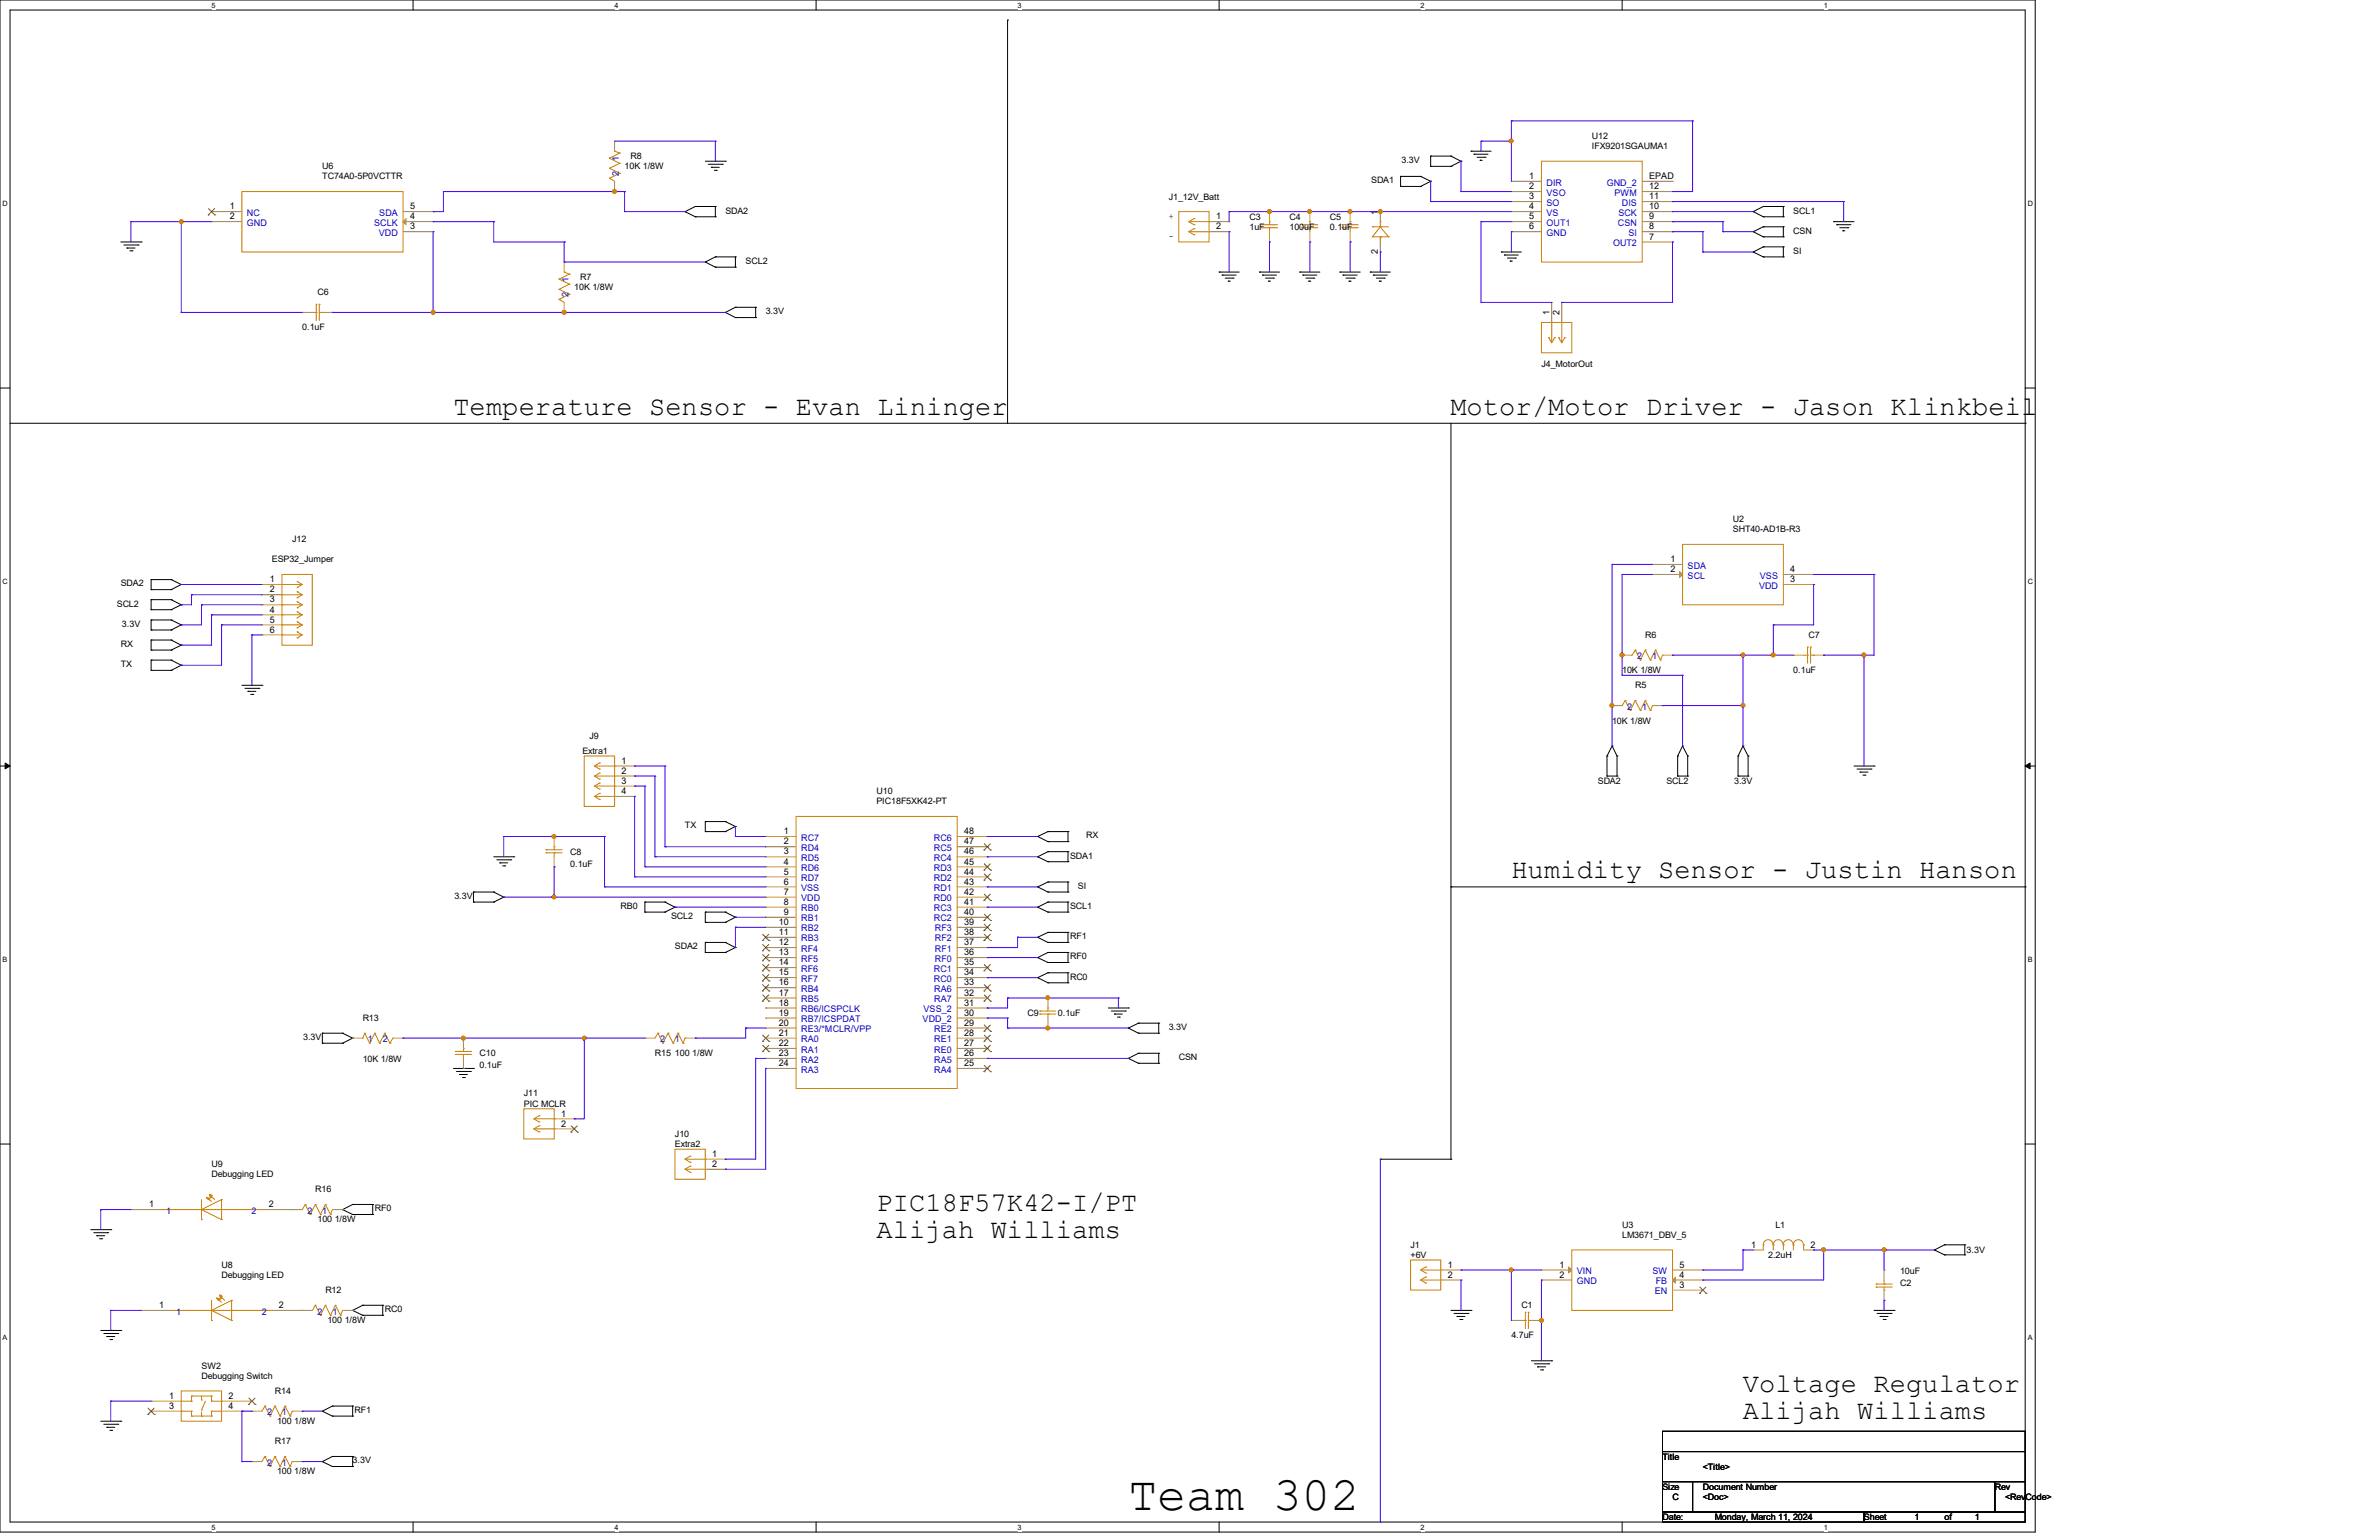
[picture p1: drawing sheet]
<svg xmlns="http://www.w3.org/2000/svg" width="432mm" height="279mm" viewBox="0 0 432 279" stroke-linecap="round" stroke-linejoin="round" font-family="sans-serif">
<defs><g id="words">
<text font-size="8.7" x="204.8" y="274">Team 302</text>
<g font-size="4.9">
<text x="82.3" y="75.2">Temperature Sensor - Evan Lininger</text>
<text x="263.3" y="75.2">Motor/Motor Driver - Jason Klinkbeil</text>
<text x="274.3" y="159.3">Humidity Sensor - Justin Hanson</text>
<text x="159.1" y="219.7">PIC18F57K42-I/PT</text>
<text x="159.1" y="224.6">Alijah Williams</text>
<text x="316.4" y="252.6">Voltage Regulator</text>
<text x="316.4" y="257.5">Alijah Williams</text>
</g>
<g font-size="1.7" fill="#00c">
<text x="112.3" y="29.3" transform="rotate(-90 112.3 29.3)">1</text>
<text x="112.3" y="32" transform="rotate(-90 112.3 32)">2</text>
<text x="280.7" y="33.7">DIR</text>
<text x="280.7" y="35.5">VSO</text>
<text x="291.6" y="33.7">GND_2</text>
<text x="293" y="35.5">PWM</text>
<text x="44.8" y="39.2">NC</text>
<text x="44.8" y="41">GND</text>
<text x="67.9" y="41">SCLK</text>
<text x="68.8" y="39.2">SDA</text>
<text x="280.7" y="37.3">SO</text>
<text x="280.7" y="39.2">VS</text>
<text x="280.7" y="41">OUT1</text>
<text x="293.7" y="41">CSN</text>
<text x="293.7" y="39.2">SCK</text>
<text x="294.4" y="37.3">DIS</text>
<text x="68.7" y="42.8">VDD</text>
<text x="280.7" y="42.8">GND</text>
<text x="292.8" y="44.7">OUT2</text>
<text x="295.6" y="42.8">SI</text>
<text x="103.2" y="53.9" transform="rotate(-90 103.2 53.9)">2</text>
<text x="103.2" y="51.2" transform="rotate(-90 103.2 51.2)">1</text>
<text x="306.3" y="103.2">SDA</text>
<text x="306.3" y="105">SCL</text>
<text x="319.3" y="106.8">VDD</text>
<text x="319.4" y="105">VSS</text>
<text x="297.2" y="119.6">2</text>
<text x="299.9" y="119.6">1</text>
<text x="295.4" y="128.8">2</text>
<text x="298.1" y="128.8">1</text>
<text x="145.4" y="152.5">RC7</text>
<text x="145.4" y="154.4">RD4</text>
<text x="169.5" y="154.4">RC5</text>
<text x="169.5" y="152.5">RC6</text>
<text x="145.4" y="156.2">RD5</text>
<text x="145.4" y="158">RD6</text>
<text x="145.4" y="159.9">RD7</text>
<text x="145.4" y="161.7">VSS</text>
<text x="169.5" y="161.7">RD1</text>
<text x="169.5" y="159.9">RD2</text>
<text x="169.5" y="158">RD3</text>
<text x="169.5" y="156.2">RC4</text>
<text x="145.4" y="163.5">VDD</text>
<text x="145.4" y="165.4">RB0</text>
<text x="145.4" y="167.2">RB1</text>
<text x="169.5" y="167.2">RC2</text>
<text x="169.5" y="165.4">RC3</text>
<text x="169.5" y="163.5">RD0</text>
<text x="145.4" y="169">RB2</text>
<text x="145.4" y="170.8">RB3</text>
<text x="145.4" y="172.7">RF4</text>
<text x="169.7" y="172.7">RF1</text>
<text x="169.7" y="170.8">RF2</text>
<text x="169.7" y="169">RF3</text>
<text x="145.4" y="174.5">RF5</text>
<text x="145.4" y="176.3">RF6</text>
<text x="145.4" y="178.1">RF7</text>
<text x="145.4" y="180">RB4</text>
<text x="169.5" y="178.1">RC0</text>
<text x="169.5" y="176.3">RC1</text>
<text x="169.6" y="180">RA6</text>
<text x="169.7" y="174.5">RF0</text>
<text x="145.4" y="181.8">RB5</text>
<text x="145.4" y="183.6">RB6/ICSPCLK</text>
<text x="145.4" y="185.5">RB7/ICSPDAT</text>
<text x="167.5" y="185.5">VDD_2</text>
<text x="167.6" y="183.6">VSS_2</text>
<text x="169.6" y="181.8">RA7</text>
<text x="66.8" y="189.1">1</text>
<text x="69.5" y="189.1">2</text>
<text x="119.8" y="189.1">2</text>
<text x="122.5" y="189.1">1</text>
<text x="145.4" y="187.3">RE3/*MCLR/VPP</text>
<text x="145.4" y="189.1">RA0</text>
<text x="145.4" y="191">RA1</text>
<text x="169.6" y="191">RE0</text>
<text x="169.6" y="189.1">RE1</text>
<text x="169.6" y="187.3">RE2</text>
<text x="145.4" y="192.8">RA2</text>
<text x="145.4" y="194.6">RA3</text>
<text x="169.6" y="194.6">RA4</text>
<text x="169.6" y="192.8">RA5</text>
<text x="30.2" y="220.2">1</text>
<text x="45.7" y="220.2">2</text>
<text x="55.8" y="220.2">2</text>
<text x="58.5" y="220.2">1</text>
<text x="286.2" y="231.2">VIN</text>
<text x="286.2" y="233">GND</text>
<text x="299.9" y="231.2">SW</text>
<text x="300.5" y="233">FB</text>
<text x="32" y="238.5">1</text>
<text x="47.5" y="238.5">2</text>
<text x="57.6" y="238.5">2</text>
<text x="60.3" y="238.5">1</text>
<text x="300.3" y="234.8">EN</text>
<text x="48.5" y="256.8">2</text>
<text x="51.2" y="256.8">1</text>
<text x="48.5" y="265.9">2</text>
<text x="51.2" y="265.9">1</text>
</g>
<g font-size="1.7">
<text x="277.6" y="32.5">1</text>
<text x="277.6" y="34.3">2</text>
<text x="299.3" y="34.3">12</text>
<text x="299.3" y="32.5">EPAD</text>
<text x="41.7" y="38">1</text>
<text x="41.7" y="39.8">2</text>
<text x="74.4" y="41.6">3</text>
<text x="74.4" y="39.8">4</text>
<text x="74.4" y="38">5</text>
<text x="220.7" y="39.8">1</text>
<text x="220.7" y="41.6">2</text>
<text x="250.1" y="38.9" transform="rotate(-90 250.1 38.9)">1</text>
<text x="277.6" y="36.2">3</text>
<text x="277.6" y="38">4</text>
<text x="277.6" y="39.8">5</text>
<text x="277.6" y="41.6">6</text>
<text x="299.3" y="41.6">8</text>
<text x="299.3" y="39.8">9</text>
<text x="299.3" y="38">10</text>
<text x="299.3" y="36.2">11</text>
<text x="250.1" y="46.1" transform="rotate(-90 250.1 46.1)">2</text>
<text x="299.3" y="43.5">7</text>
<text x="281.2" y="57.2" transform="rotate(-90 281.2 57.2)">1</text>
<text x="283" y="57.2" transform="rotate(-90 283 57.2)">2</text>
<text x="303.2" y="102">1</text>
<text x="49" y="105.6">1</text>
<text x="49" y="107.5">2</text>
<text x="303.2" y="103.8">2</text>
<text x="324.9" y="105.6">3</text>
<text x="324.9" y="103.8">4</text>
<text x="49" y="109.3">3</text>
<text x="49" y="111.1">4</text>
<text x="49" y="112.9">5</text>
<text x="49" y="114.8">6</text>
<text x="112.8" y="138.6">1</text>
<text x="112.8" y="140.4">2</text>
<text x="112.8" y="142.2">3</text>
<text x="112.8" y="144.1">4</text>
<text x="142.3" y="151.3">1</text>
<text x="142.3" y="153.2">2</text>
<text x="142.3" y="155">3</text>
<text x="175" y="155">46</text>
<text x="175" y="153.2">47</text>
<text x="175" y="151.3">48</text>
<text x="142.3" y="156.8">4</text>
<text x="142.3" y="158.7">5</text>
<text x="142.3" y="160.5">6</text>
<text x="175" y="160.5">43</text>
<text x="175" y="158.7">44</text>
<text x="175" y="156.8">45</text>
<text x="141.3" y="167.8">10</text>
<text x="142.3" y="162.3">7</text>
<text x="142.3" y="164.2">8</text>
<text x="142.3" y="166">9</text>
<text x="175" y="167.8">39</text>
<text x="175" y="166">40</text>
<text x="175" y="164.2">41</text>
<text x="175" y="162.3">42</text>
<text x="141.3" y="169.6">11</text>
<text x="141.3" y="171.5">12</text>
<text x="141.3" y="173.3">13</text>
<text x="175" y="173.3">36</text>
<text x="175" y="171.5">37</text>
<text x="175" y="169.6">38</text>
<text x="141.3" y="175.1">14</text>
<text x="141.3" y="177">15</text>
<text x="141.3" y="178.8">16</text>
<text x="175" y="178.8">33</text>
<text x="175" y="177">34</text>
<text x="175" y="175.1">35</text>
<text x="141.3" y="180.6">17</text>
<text x="141.3" y="182.5">18</text>
<text x="141.3" y="184.3">19</text>
<text x="175" y="184.3">30</text>
<text x="175" y="182.5">31</text>
<text x="175" y="180.6">32</text>
<text x="141.3" y="186.1">20</text>
<text x="141.3" y="187.9">21</text>
<text x="141.3" y="189.8">22</text>
<text x="141.3" y="191.6">23</text>
<text x="175" y="191.6">26</text>
<text x="175" y="189.8">27</text>
<text x="175" y="187.9">28</text>
<text x="175" y="186.1">29</text>
<text x="141.3" y="193.4">24</text>
<text x="175" y="193.4">25</text>
<text x="101.9" y="202.6">1</text>
<text x="101.9" y="204.4">2</text>
<text x="129.3" y="209.9">1</text>
<text x="129.3" y="211.7">2</text>
<text x="27.1" y="219">1</text>
<text x="48.8" y="219">2</text>
<text x="317.8" y="226.4">1</text>
<text x="328.6" y="226.4">2</text>
<text x="262.8" y="230">1</text>
<text x="262.8" y="231.8">2</text>
<text x="283.1" y="230">1</text>
<text x="283.1" y="231.8">2</text>
<text x="304.8" y="233.6">3</text>
<text x="304.8" y="231.8">4</text>
<text x="304.8" y="230">5</text>
<text x="28.9" y="237.3">1</text>
<text x="50.6" y="237.3">2</text>
<text x="30.7" y="253.8">1</text>
<text x="30.7" y="255.6">3</text>
<text x="41.5" y="253.8">2</text>
<text x="41.5" y="255.6">4</text>
</g>
<g font-size="1.6">
<text x="114.5" y="28.9">R8</text>
<text x="254.4" y="29.6">3.3V</text>
<text x="288.9" y="25.2">U12</text>
<text x="288.9" y="27.1">IFX9201SGAUMA1</text>
<text x="58.5" y="30.7">U6</text>
<text x="58.5" y="32.5">TC74A0-5P0VCTTR</text>
<text x="113.4" y="30.7">10K 1/8W</text>
<text x="248.9" y="33.2">SDA1</text>
<text x="131.7" y="38.7">SDA2</text>
<text x="212.1" y="36.2">J1_12V_Batt</text>
<text x="212.1" y="39.7">+</text>
<text x="226.8" y="39.8">C3</text>
<text x="226.8" y="41.7">1uF</text>
<text x="234.1" y="39.8">C4</text>
<text x="234.1" y="41.7">100uF</text>
<text x="241.4" y="39.8">C5</text>
<text x="241.4" y="41.7">0.1uF</text>
<text x="325.5" y="38.7">SCL1</text>
<text x="135.3" y="47.9">SCL2</text>
<text x="212.1" y="43.3">-</text>
<text x="325.5" y="42.4">CSN</text>
<text x="325.5" y="46.1">SI</text>
<text x="57.6" y="53.6">C6</text>
<text x="104.2" y="52.6">10K 1/8W</text>
<text x="105.3" y="50.8">R7</text>
<text x="54.9" y="59.9">0.1uF</text>
<text x="139" y="57">3.3V</text>
<text x="279.8" y="66.5">J4_MotorOut</text>
<text x="314.5" y="94.7">U2</text>
<text x="53" y="98.3">J12</text>
<text x="314.5" y="96.5">SHT40-AD1B-R3</text>
<text x="21.9" y="106.4">SDA2</text>
<text x="49.4" y="102">ESP32_Jumper</text>
<text x="21.2" y="110.1">SCL2</text>
<text x="22.1" y="113.7">3.3V</text>
<text x="21.9" y="117.4">RX</text>
<text x="298.6" y="115.7">R6</text>
<text x="328.2" y="115.7">C7</text>
<text x="21.9" y="121">TX</text>
<text x="294.4" y="122.1">10K 1/8W</text>
<text x="296.8" y="124.9">R5</text>
<text x="325.5" y="122.1">0.1uF</text>
<text x="292.6" y="131.3">10K 1/8W</text>
<text x="105.7" y="136.8">Extra1</text>
<text x="107" y="134">J9</text>
<text x="290" y="142.2">SDA2</text>
<text x="302.5" y="142.2">SCL2</text>
<text x="314.7" y="142.2">3.3V</text>
<text x="159.1" y="144.1">U10</text>
<text x="159.1" y="145.9">PIC18F5XK42-PT</text>
<text x="103.5" y="155.1">C8</text>
<text x="124.3" y="150.3">TX</text>
<text x="194.2" y="155.8">SDA1</text>
<text x="197.1" y="152.1">RX</text>
<text x="103.5" y="157.2">0.1uF</text>
<text x="195.7" y="161.3">SI</text>
<text x="82.5" y="163.1">3.3V</text>
<text x="112.6" y="164.9">RB0</text>
<text x="121.8" y="166.8">SCL2</text>
<text x="194.2" y="164.9">SCL1</text>
<text x="122.5" y="172.3">SDA2</text>
<text x="194.2" y="170.4">RF1</text>
<text x="194.2" y="174.1">RF0</text>
<text x="194.2" y="177.7">RC0</text>
<text x="65.8" y="185.2">R13</text>
<text x="186.5" y="184.3">C9</text>
<text x="192" y="184.3">0.1uF</text>
<text x="55" y="188.7">3.3V</text>
<text x="87" y="191.6">C10</text>
<text x="118.9" y="191.6">R15</text>
<text x="122.5" y="191.6">100 1/8W</text>
<text x="212.1" y="186.9">3.3V</text>
<text x="65.8" y="192.7">10K 1/8W</text>
<text x="87" y="193.8">0.1uF</text>
<text x="213.9" y="192.4">CSN</text>
<text x="95.1" y="198.9">J11</text>
<text x="95.1" y="200.8">PIC MCLR</text>
<text x="122.5" y="206.3">J10</text>
<text x="122.5" y="208.1">Extra2</text>
<text x="38.4" y="211.8">U9</text>
<text x="38.4" y="213.6">Debugging LED</text>
<text x="57.2" y="216.3">R16</text>
<text x="57.6" y="221.8">100 1/8W</text>
<text x="68" y="219.8">RF0</text>
<text x="256" y="226.4">J1</text>
<text x="294.4" y="222.7">U3</text>
<text x="294.4" y="224.5">LM3671_DBV_5</text>
<text x="322.2" y="222.7">L1</text>
<text x="356.9" y="227.3">3.3V</text>
<text x="40.2" y="230">U8</text>
<text x="40.2" y="231.9">Debugging LED</text>
<text x="256" y="228.2">+6V</text>
<text x="320.9" y="228.2">2.2uH</text>
<text x="344.9" y="231.1">10uF</text>
<text x="344.9" y="233.3">C2</text>
<text x="59.1" y="234.6">R12</text>
<text x="69.8" y="238.1">RC0</text>
<text x="276.1" y="237.4">C1</text>
<text x="59.4" y="240.1">100 1/8W</text>
<text x="274.3" y="242.8">4.7uF</text>
<text x="36.6" y="248.3">SW2</text>
<text x="36.6" y="250.2">Debugging Switch</text>
<text x="49.9" y="252.9">R14</text>
<text x="64.3" y="256.4">RF1</text>
<text x="49.9" y="262">R17</text>
<text x="50.3" y="258.4">100 1/8W</text>
<text x="50.3" y="267.5">100 1/8W</text>
<text x="64" y="265.5">3.3V</text>
<text x="301.7" y="264.8">Title</text>
<text x="309.1" y="266.6">&lt;Title&gt;</text>
<text x="301.7" y="270.3">Size</text>
<text x="301.7" y="275.8">Date:</text>
<text x="303.6" y="272.1">C</text>
<text x="309.1" y="270.3">Document Number</text>
<text x="309.1" y="272.1">&lt;Doc&gt;</text>
<text x="311.2" y="275.8">Monday, March 11, 2024</text>
<text x="338.3" y="275.8">Sheet</text>
<text x="347.5" y="275.8">1</text>
<text x="352.9" y="275.8">of</text>
<text x="358.4" y="275.8">1</text>
<text x="362.1" y="270.3">Rev</text>
<text x="363.9" y="272.1">&lt;RevCode&gt;</text>
</g>
<g font-size="1.3">
<text x="38.4" y="1.4">5</text>
<text x="111.5" y="1.4">4</text>
<text x="184.7" y="1.4">3</text>
<text x="257.9" y="1.4">2</text>
<text x="331" y="1.4">1</text>
<text x=".5" y="37.3">D</text>
<text x="368" y="37.3">D</text>
<text x=".5" y="105.9">C</text>
<text x="368" y="105.9">C</text>
<text x=".5" y="174.5">B</text>
<text x="368" y="174.5">B</text>
<text x=".5" y="243">A</text>
<text x="368" y="243">A</text>
<text x="38.4" y="277.5">5</text>
<text x="111.5" y="277.5">4</text>
<text x="184.7" y="277.5">3</text>
<text x="257.9" y="277.5">2</text>
<text x="331" y="277.5">1</text>
</g>
</g></defs>
<path d="M0 0h369.4v278h-369.4zM1.8 1.8h365.8v274.3h-365.8z" fill="none" stroke="#000" stroke-width=".18"/>
<g fill="#fff">
<path d="M38.4 .2h.7v1.5h-.7z"/>
<path d="M38.4 276.4h.7v1.4h-.7z"/>
</g>
<path d="M75 0v1.8M75 276.1v1.9" fill="none" stroke="#000" stroke-width=".18"/>
<g fill="#fff">
<path d="M111.5 .2h.8v1.5h-.8z"/>
<path d="M111.5 276.4h.8v1.4h-.8z"/>
</g>
<path d="M148.1 0v1.8M148.1 276.1v1.9" fill="none" stroke="#000" stroke-width=".18"/>
<g fill="#fff">
<path d="M184.7 .2h.7v1.5h-.7z"/>
<path d="M184.7 276.4h.7v1.4h-.7z"/>
</g>
<path d="M221.3 0v1.8M221.3 276.1v1.9" fill="none" stroke="#000" stroke-width=".18"/>
<g fill="#fff">
<path d="M257.9 .2h.7v1.5h-.7z"/>
<path d="M257.9 276.4h.7v1.4h-.7z"/>
</g>
<path d="M294.4 0v1.8M294.4 276.1v1.9" fill="none" stroke="#000" stroke-width=".18"/>
<g fill="#fff">
<path d="M331 .2h.7v1.5h-.7z"/>
<path d="M331 276.4h.7v1.4h-.7z"/>
<path d="M.5 36.1h.9v1.5h-.9z"/>
<path d="M368 36.1h1v1.5h-1z"/>
<path d="M.5 104.7h.9v1.5h-.9z"/>
<path d="M368 104.7h1v1.5h-1z"/>
</g>
<path d="M0 70.4h1.8M367.6 70.4h1.8" fill="none" stroke="#000" stroke-width=".18"/>
<g fill="#fff">
<path d="M.5 173.3h.8v1.5h-.8z"/>
<path d="M368 173.3h.9v1.5h-.9z"/>
</g>
<path d="M0 139h1.8M367.6 139h1.8" fill="none" stroke="#000" stroke-width=".18"/>
<path d="M.9 138.4l.9 .6-.9 .5zM367.6 139l.9-.6v1.1z" fill="#000" stroke="#000" stroke-width=".18"/>
<g fill="#fff">
<path d="M.5 241.9h.8v1.4h-.8z"/>
<path d="M368 241.9h.9v1.4h-.9z"/>
</g>
<g fill="none" stroke="#000" stroke-width=".18">
<path d="M182.9 3.6h.1M182.9 3.6v73.2M124.3 38.4h.1M124.3 38.4l1.9 .9M126.2 39.3h.1M126.2 37.5h.1M126.2 39.3h3.6M126.2 37.5h3.6M126.2 37.5l-1.9 .9M128 29.3h3.7M128.6 29.8h2.5M129.1 30.4h.1"/>
<path d="M129.1 30.4h1.5M129.7 30.9h.3M129.8 39.3h.1M129.8 37.5h.1M129.8 37.5v1.8M130 30.9h.1M131.1 29.8h.1M131.7 29.3h.1M254.2 32h.1M254.2 33.8h.1M254.2 32h3.7M254.2 32v1.8"/>
<path d="M254.2 33.8h3.7M257.9 32h.1M257.9 33.8h.1M257.9 32l1.8 .9M259.7 28.3h.1M259.7 30.2h.1M259.7 32.9h.1M259.7 28.3h3.7M259.7 28.3v1.9M259.7 30.2h3.7M259.7 32.9l-1.8 .9M263.4 28.3h.1"/>
<path d="M263.4 30.2h.1M263.4 28.3l1.8 1M265.2 29.3h.1M265.2 29.3l-1.8 .9M267 27.4h.1M267 27.4h3.6M267.5 28h.1M267.5 28h2.6M268.1 28.5h1.4M268.6 29.1h.1M268.6 29.1h.4M269.5 28.5h.1"/>
<path d="M318.2 38.4h.1M318.2 38.4l1.8 .9M320 37.5h.1M320 39.3h.1M320 39.3h3.7M320 37.5h3.7M320 37.5l-1.8 .9M323.7 37.5h.1M323.7 39.3h.1M323.7 37.5v1.8M21.9 43.9h3.7M22.5 44.4h2.6"/>
<path d="M23 45h.1M23 45h1.5M23.6 45.5h.4M24 45.5h.1M25.1 44.4h.1M25.6 43.9h.1M128 47.5h.1M128 47.5l1.8 1M129.8 48.5h.1M129.8 46.6h.1M129.8 48.5h3.7M129.8 46.6h3.7"/>
<path d="M129.8 46.6l-1.8 .9M131.7 56.7h.1M131.7 56.7l1.8 .9M133.5 48.5h.1M133.5 46.6h.1M133.5 57.6h.1M133.5 55.8h.1M133.5 46.6v1.9M133.5 57.6h3.7M133.5 55.8h3.7M133.5 55.8l-1.8 .9M137.2 57.6h.1"/>
<path d="M137.2 55.8h.1M137.2 55.8v1.8M221.3 49.4h.1M221.3 49.4h3.6M221.8 49.9h.1M221.8 49.9h2.6M222.4 50.5h1.4M222.9 51h.1M222.9 51h.4M223.8 50.5h.1M228.6 49.4h.1M228.6 49.4h3.6"/>
<path d="M229.2 49.9h.1M229.2 49.9h2.5M229.7 50.5h1.4M230.3 51h.1M230.3 51h.3M231.1 50.5h.1M235.9 49.4h.1M235.9 49.4h3.7M236.5 49.9h.1M236.5 49.9h2.5M237 50.5h1.5M237.5 51h.1"/>
<path d="M237.5 51h.4M238.5 50.5h.1M243.2 49.4h.1M243.2 49.4h3.7M243.8 49.9h.1M243.8 49.9h2.5M244.3 50.5h1.5M244.9 51h.1M244.9 51h.3M245.8 50.5h.1M248.7 49.4h.1M248.7 49.4h3.6"/>
<path d="M249.3 49.9h.1M249.3 49.9h2.5M249.8 50.5h1.4M250.4 51h.1M250.4 51h.3M251.2 50.5h.1M272.5 45.7h.1M272.5 45.7h3.6M273 46.3h.1M273 46.3h2.6M273.6 46.8h1.4M274.1 47.4h.1"/>
<path d="M274.1 47.4h.4M275 46.8h.1M318.2 42h.1M318.2 45.7h.1M318.2 42l1.8 1M318.2 45.7l1.8 .9M320 41.1h.1M320 43h.1M320 44.8h.1M320 46.6h.1M320 46.6h3.7M320 41.1l-1.8 .9"/>
<path d="M320 41.1h3.7M320 43h3.7M320 44.8l-1.8 .9M320 44.8h3.7M323.7 41.1h.1M323.7 43h.1M323.7 44.8h.1M323.7 46.6h.1M323.7 41.1v1.9M323.7 44.8v1.8M332.8 40.2h.1M332.8 40.2h3.7"/>
<path d="M333.4 40.8h.1M333.4 40.8h2.6M333.9 41.3h1.5M334.5 41.9h.1M334.5 41.9h.4M335.4 41.3h.1M1.8 76.8h365.8M263.4 76.8v133.5M367.6 76.8h.1M27.4 107h.1M27.4 105.2h.1M27.4 110.6h.1"/>
<path d="M27.4 108.8h.1M27.4 112.5h.1M27.4 114.3h.1M27.4 117.9h.1M27.4 116.1h.1M27.4 119.8h.1M27.4 107h3.7M27.4 105.2v1.8M27.4 108.8v1.8M27.4 112.5v1.8M27.4 116.1v1.8M27.4 119.8v1.8"/>
<path d="M27.4 105.2h3.7M27.4 110.6h3.7M27.4 108.8h3.7M27.4 112.5h3.7M27.4 114.3h3.7M27.4 117.9h3.7M27.4 116.1h3.7M27.4 119.8h3.7M31.1 107h.1M31.1 105.2h.1M31.1 110.6h.1M31.1 108.8h.1"/>
<path d="M31.1 112.5h.1M31.1 114.3h.1M31.1 117.9h.1M31.1 116.1h.1M31.1 119.8h.1M31.1 105.2l1.8 .8M31.1 108.8l1.8 .9M31.1 112.5l1.8 .9M31.1 116.1l1.8 1M31.1 119.8l1.8 .9M32.9 106h.1M32.9 109.7h.1"/>
<path d="M32.9 113.4h.1M32.9 117.1h.1M32.9 106l-1.8 1M32.9 109.7l-1.8 .9M32.9 113.4l-1.8 .9M32.9 117.1l-1.8 .8M27.4 121.6h.1M27.4 121.6h3.7M31.1 121.6h.1M32.9 120.7h.1M32.9 120.7l-1.8 .9M43.9 124.3h3.6"/>
<path d="M44.4 124.9h2.6M45 125.4h.1M45 125.4h1.4M45.5 126h.4M45.9 126h.1M47 124.9h.1M47.5 124.3h.1M291.7 137.2h.1M291.7 137.2v3.6M292.6 135.3h.1M292.6 135.3l.9 1.9M292.6 135.3l-.9 1.9"/>
<path d="M293.5 137.2h.1M293.5 137.2v3.6M304.5 137.2h.1M304.5 137.2v3.6M305.4 135.3h.1M305.4 135.3l.9 1.9M305.4 135.3l-.9 1.9M306.3 137.2h.1M306.3 137.2v3.6M315.5 137.2h.1M315.5 137.2v3.6M316.4 135.3h.1"/>
<path d="M316.4 135.3l-.9 1.9M316.4 135.3l.9 1.9M317.3 137.2h.1M317.3 137.2v3.6M336.5 139h3.6M337.1 139.5h2.5M339.6 139.5h.1M340.1 139h.1M89.6 155.4h3.7M90.2 156h2.5M90.7 156.5h.1M90.7 156.5h1.5"/>
<path d="M91.2 157.1h.4M91.6 157.1h.1M92.7 156h.1M93.3 155.4h.1M128 150.9h.1M128 149.1h.1M128 150.9h3.7M128 149.1v1.8M128 149.1h3.7M131.7 150.9h.1M131.7 149.1h.1M131.7 149.1l1.8 .8"/>
<path d="M133.5 149.9h.1M133.5 149.9l-1.8 1M188.3 151.8h.1M188.3 155.4h.1M188.3 151.8l1.9 .9M188.3 155.4l1.9 .9M190.2 152.7h.1M190.2 150.9h.1M190.2 156.3h.1M190.2 154.5h.1M190.2 150.9h3.6M190.2 152.7h3.6"/>
<path d="M190.2 150.9l-1.9 .9M190.2 156.3h3.6M190.2 154.5h3.6M190.2 154.5l-1.9 .9M193.8 152.7h.1M193.8 150.9h.1M193.8 156.3h.1M193.8 154.5h.1M193.8 150.9v1.8M193.8 154.5v1.8M291.7 140.8h.1M291.7 140.8h1.8"/>
<path d="M293.5 140.8h.1M304.5 140.8h.1M304.5 140.8h1.8M306.3 140.8h.1M315.5 140.8h.1M315.5 140.8h1.8M317.3 140.8h.1M337.6 140.1h.1M337.6 140.1h1.4M338.1 140.6h.4M338.5 140.6h.1M85.9 163.7h.1"/>
<path d="M85.9 161.8h.1M85.9 161.8h3.7M85.9 163.7h3.7M85.9 161.8v1.9M89.6 163.7h.1M89.6 161.8h.1M89.6 161.8l1.8 1M91.4 162.8h.1M91.4 162.8l-1.8 .9M117.1 165.5h.1M117.1 163.7h.1M117.1 163.7h3.6"/>
<path d="M117.1 165.5h3.6M117.1 163.7v1.8M120.7 165.5h.1M120.7 163.7h.1M120.7 163.7l1.8 .9M122.5 164.6h.1M122.5 164.6l-1.8 .9M128 167.3h.1M128 165.5h.1M128 172.8h.1M128 171h.1M128 165.5v1.8"/>
<path d="M128 171v1.8M128 165.5h3.7M128 167.3h3.7M128 171h3.7M128 172.8h3.7M131.7 167.3h.1M131.7 165.5h.1M131.7 172.8h.1M131.7 171h.1M131.7 165.5l1.8 .9M131.7 171l1.8 .9M133.5 166.4h.1"/>
<path d="M133.5 171.9h.1M133.5 166.4l-1.8 .9M133.5 171.9l-1.8 .9M188.3 160.9h.1M188.3 164.6h.1M188.3 170.1h.1M188.3 173.7h.1M188.3 177.4h.1M188.3 160.9l1.9 .9M188.3 164.6l1.9 .9M188.3 170.1l1.9 .9M188.3 173.7l1.9 .9"/>
<path d="M188.3 177.4l1.9 .9M190.2 160h.1M190.2 161.8h.1M190.2 165.5h.1M190.2 163.7h.1M190.2 171h.1M190.2 169.2h.1M190.2 174.6h.1M190.2 172.8h.1M190.2 178.3h.1M190.2 176.5h.1M190.2 160l-1.9 .9"/>
<path d="M190.2 160h3.6M190.2 161.8h3.6M190.2 163.7h3.6M190.2 165.5h3.6M190.2 163.7l-1.9 .9M190.2 171h3.6M190.2 169.2h3.6M190.2 169.2l-1.9 .9M190.2 172.8h3.6M190.2 174.6h3.6M190.2 172.8l-1.9 .9M190.2 178.3h3.6"/>
<path d="M190.2 176.5h3.6M190.2 176.5l-1.9 .9M193.8 160h.1M193.8 161.8h.1M193.8 165.5h.1M193.8 163.7h.1M193.8 171h.1M193.8 169.2h.1M193.8 174.6h.1M193.8 172.8h.1M193.8 178.3h.1M193.8 176.5h.1"/>
<path d="M193.8 160v1.8M193.8 163.7v1.8M193.8 169.2v1.8M193.8 172.8v1.8M193.8 176.5v1.8M263.4 160.9h.1M263.4 160.9h104.2M367.6 160.9h.1M58.5 189.3h.1M58.5 187.5h.1M58.5 187.5h3.7M58.5 189.3h3.7"/>
<path d="M58.5 187.5v1.8M62.2 189.3h.1M62.2 187.5h.1M62.2 187.5l1.8 .8M64 188.3h.1M64 188.3l-1.8 1M82.3 193.8h3.6M82.8 194.4h2.6M83.4 194.9h.1M83.4 194.9h1.4M83.9 195.5h.4M84.3 195.5h.1"/>
<path d="M85.4 194.4h.1M85.9 193.8h.1M201.2 182.9h3.6M201.7 183.4h2.6M202.3 184h.1M202.3 184h1.4M202.8 184.5h.4M203.2 184.5h.1M204.3 183.4h.1M204.8 186.5h.1M204.8 192h.1M204.8 182.9h.1"/>
<path d="M204.8 186.5l1.8 1M204.8 192l1.8 .9M206.6 185.6h.1M206.6 187.5h.1M206.6 191.1h.1M206.6 192.9h.1M206.6 185.6l-1.8 .9M206.6 185.6h3.7M206.6 187.5h3.7M206.6 191.1l-1.8 .9M206.6 191.1h3.7M206.6 192.9h3.7"/>
<path d="M210.3 185.6h.1M210.3 187.5h.1M210.3 191.1h.1M210.3 192.9h.1M210.3 185.6v1.9M210.3 191.1v1.8M0 207.6h1.8M62.2 219.5h.1M62.2 219.5l1.8 .8M64 218.5h.1M64 218.5h3.6M64 218.5l-1.8 1"/>
<path d="M67.6 218.5h.1M67.6 218.5v1.8M250.5 210.3h.1M250.5 210.3h12.9M263.4 210.3h.1M367.6 207.6h1.8M16.5 223.1h3.6M17 223.6h2.6M17.6 224.2h.1M17.6 224.2h1.4M18.1 224.7h.4M18.5 224.7h.1"/>
<path d="M19.6 223.6h.1M20.1 223.1h.1M64 220.3h.1M64 237.7h.1M64 220.3h3.6M64 237.7l1.8 .9M65.8 238.6h.1M65.8 236.8h.1M65.8 238.6h3.7M65.8 236.8h3.7M65.8 236.8l-1.8 .9M67.6 220.3h.1"/>
<path d="M69.5 238.6h.1M69.5 236.8h.1M69.5 236.8v1.8M263.4 237.7h3.6M263.9 238.3h2.5M264.5 238.8h.1M264.5 238.8h1.4M265 239.4h.3M265.3 239.4h.1M266.4 238.3h.1M267 237.7h.1M340.1 237.7h3.7"/>
<path d="M340.7 238.3h2.5M341.2 238.8h.1M341.2 238.8h1.5M341.8 239.4h.4M342.2 239.4h.1M343.2 238.3h.1M343.8 237.7h.1M351.1 226.8h.1M351.1 226.8l1.8 .9M352.9 225.8h.1M352.9 227.7h.1M352.9 225.8l-1.8 1"/>
<path d="M352.9 225.8h3.7M352.9 227.7h3.7M356.6 225.8h.1M356.6 227.7h.1M356.6 225.8v1.9M18.3 241.4h3.6M18.3 257.9h3.6M18.8 241.9h2.6M18.8 258.4h2.6M19.4 242.5h.1M19.4 259h.1M19.4 242.5h1.4"/>
<path d="M19.4 259h1.4M19.9 243h.4M19.9 259.5h.4M20.3 243h.1M20.3 259.5h.1M21.4 241.9h.1M21.4 258.4h.1M21.9 241.4h.1M21.9 257.9h.1M58.5 256h.1M58.5 256l1.8 .9M60.3 256.9h.1"/>
<path d="M60.3 255.1h.1M60.3 256.9h3.7M60.3 255.1h3.7M60.3 255.1l-1.8 .9M64 256.9h.1M64 255.1h.1M64 255.1v1.8M278 246.9h3.6M278.5 247.4h2.6M279.1 248h.1M279.1 248h1.4M279.6 248.5h.4"/>
<path d="M280 248.5h.1M281.1 247.4h.1M281.6 246.9h.1M301.8 259.7h65.8v3.7h-65.8zM58.5 265.2h.1M58.5 265.2l1.8 .9M60.3 264.2h.1M60.3 266.1h.1M60.3 264.2l-1.8 1M60.3 264.2h3.7M60.3 266.1h3.7M64 264.2h.1"/>
<path d="M64 266.1h.1M64 264.2v1.9M301.8 263.4h65.8v5.4h-65.8zM301.8 268.8h5.4v5.5h-5.4zM301.8 274.3h36.5v1.8h-36.5zM307.2 268.8h54.9v5.5h-54.9zM338.3 274.3h29.3v1.8h-29.3zM362.1 268.8h5.5v5.5h-5.5z"/>
</g>
<g fill="none" stroke="#cc8006" stroke-width=".18">
<path d="M43.9 34.8h29.3v10.9h-29.3zM110.6 30.5h.1M110.6 28.7h.1M110.6 32.3h.1M110.6 30.5l1.9 1M110.6 28.7l1.9 .9M110.6 32.3l.9 .6M111.5 27.4h.1M111.5 27.4l1 .4M112.5 31.5h.1M112.5 29.6h.1M112.5 27.8h.1"/>
<path d="M112.5 31.5l-1.9 .8M112.5 29.6l-1.9 .9M112.5 27.8l-1.9 .9M214 38.4h5.5v5.5h-5.5zM216.7 39.7h.1M216.7 39.7l-.9 .5M279.8 29.3h18.3v18.2h-18.3zM56.7 56.7h.7M57.4 55.2h.1M57.4 56.7h.1M57.4 55.2v3M58 55.2h.1"/>
<path d="M58 55.2v3M58 56.7h.5M58.5 56.7h.1M101.5 52.5h.1M101.5 50.6h.1M101.5 54.3h.1M101.5 52.5l1.8 .9M101.5 50.6l1.8 1M101.5 54.3l.9 .6M102.4 49.4h.1M102.4 49.4l.9 .3M103.3 53.4h.1"/>
<path d="M103.3 51.6h.1M103.3 49.7h.1M103.3 53.4l-1.8 .9M103.3 51.6l-1.8 .9M103.3 49.7l-1.8 .9M215.8 40.2h3.7M215.8 42h3.7M215.8 40.2l.9 .6M215.8 42l.9 .6M216.7 41.5h.1M216.7 40.8h.1M216.7 42.6h.1"/>
<path d="M216.7 41.5l-.9 .5M219.5 40.2h.1M219.5 42h.1M228.9 41.3h.1M228.9 40.8h.1M228.9 41.3h3M228.9 40.8h3M230.4 40.2h.1M230.4 41.3h.1M230.4 40.2v.6M230.4 41.3v.7M236.3 41.3h.1"/>
<path d="M236.3 40.8h.1M236.3 41.3h2.9M236.3 40.8h2.9M237.7 40.2h.1M237.7 41.3h.1M237.7 40.2v.6M237.7 41.3v.7M243.6 41.3h.1M243.6 40.8h.1M243.6 41.3h2.9M243.6 40.8h2.9M245.1 40.2h.1"/>
<path d="M245.1 41.3h.1M245.1 40.2v.6M245.1 41.3v.7M249.1 41.1h.1M249.1 43h.1M249.1 43h2.9M249.1 41.1h2.9M250.5 43.1h.1M250.5 43h.1M250.5 40.2h.1M250.5 41.1h.1M250.5 40.2v.9"/>
<path d="M250.5 43v.9M250.5 41.1l-1.4 1.9M250.5 41.1l1.5 1.9M252 43h.1M279.8 58.5h5.5v5.5h-5.5zM281.6 58.5h.1M281.6 58.5v3.7M283.5 58.5h.1M283.5 58.5v3.7M281.1 61.3h.1M281.1 61.3l.5 .9M282.2 61.3h.1"/>
<path d="M282.2 61.3l-.6 .9M282.9 61.3h.1M282.9 61.3l.6 .9M284 61.3h.1M284 61.3l-.5 .9M305.4 98.8h18.3v10.9h-18.3zM51.2 104.2h5.5v12.9h-5.5zM51.2 106h.1M51.2 107.9h.1M51.2 109.7h.1M51.2 111.5h.1M51.2 113.4h.1"/>
<path d="M51.2 115.2h.1M51.2 106h3.7M51.2 107.9h3.7M51.2 109.7h3.7M51.2 111.5h3.7M51.2 113.4h3.7M51.2 115.2h3.7M53.9 105.5h.1M53.9 107.4h.1M53.9 109.2h.1M53.9 111h.1M53.9 112.8h.1"/>
<path d="M53.9 114.6h.1M53.9 106.6h.1M53.9 108.5h.1M53.9 110.3h.1M53.9 112.1h.1M53.9 113.9h.1M53.9 115.7h.1M53.9 105.5l1 .5M53.9 107.4l1 .5M53.9 109.2l1 .5M53.9 111l1 .5M53.9 112.8l1 .6"/>
<path d="M53.9 114.6l1 .6M54.9 106l-1 .6M54.9 107.9l-1 .6M54.9 109.7l-1 .6M54.9 111.5l-1 .6M54.9 113.4l-1 .5M54.9 115.2l-1 .5M296.8 117.9h.1M296.8 117.9l.9 1.9M296.8 117.9l-.6 1M297.7 119.8h.1M298.6 117.9h.1"/>
<path d="M298.6 117.9l-.9 1.9M298.6 117.9l1 1.9M299.6 119.8h.1M300.5 117.9h.1M300.5 117.9l-.9 1.9M300.5 117.9l.9 1.9M301.4 119.8h.1M301.8 118.9h.1M301.8 118.9l-.4 .9M327.4 118.9h.7M328.1 117.4h.1M328.1 118.9h.1"/>
<path d="M328.1 117.4v2.9M328.6 117.4h.1M328.6 117.4v2.9M328.6 118.9h.6M329.2 118.9h.1M106 137.2h5.5v9.1h-5.5zM107.9 139h3.6M107.9 139l.9 .5M108.8 138.4h.1M108.8 139.5h.1M108.8 138.4l-.9 .6M111.5 139h.1"/>
<path d="M295 127.1h.1M295 127.1l.9 1.8M295 127.1l-.6 .9M295.9 128.9h.1M296.8 127.1h.1M296.8 127.1l-.9 1.8M296.8 127.1l.9 1.8M297.7 128.9h.1M298.6 127.1h.1M298.6 127.1l-.9 1.8M298.6 127.1l1 1.8M299.6 128.9h.1"/>
<path d="M299.9 128h.1M299.9 128l-.3 .9M99.1 154.7h.1M99.1 154.2h.1M99.1 154.7h2.9M99.1 154.2h2.9M100.6 153.6h.1M100.6 154.7h.1M100.6 153.6v.6M100.6 154.7v.7M107.9 140.8h3.6M107.9 142.6h3.6"/>
<path d="M107.9 144.5h3.6M107.9 140.8l.9 .6M107.9 142.6l.9 .6M107.9 144.5l.9 .5M108.8 140.3h.1M108.8 142.1h.1M108.8 143.9h.1M108.8 141.4h.1M108.8 143.2h.1M108.8 145h.1M108.8 140.3l-.9 .5M108.8 142.1l-.9 .5"/>
<path d="M108.8 143.9l-.9 .6M111.5 140.8h.1M111.5 142.6h.1M111.5 144.5h.1M144.5 148.1h29.2v49.4h-29.2zM65.8 188.3h.1M66.2 187.5h.1M66.2 187.5l.9 1.8M66.2 187.5l-.4 .8M67.1 189.3h.1M68 187.5h.1M68 187.5l.9 1.8"/>
<path d="M68 187.5l-.9 1.8M68.9 189.3h.1M69.8 187.5h.1M69.8 187.5l1 1.8M69.8 187.5l-.9 1.8M70.8 189.3h.1M71.3 188.3l-.5 1M82.6 191.3h.1M82.6 190.8h.1M82.6 191.3h3M82.6 190.8h3M84.1 190.2h.1"/>
<path d="M84.1 191.3h.1M84.1 190.2v.6M84.1 191.3v.7M119.4 187.5h.1M119.4 187.5l.9 1.8M119.4 187.5l-.5 .8M120.3 189.3h.1M121.2 187.5h.1M121.2 187.5l-.9 1.8M121.2 187.5l1 1.8M122.2 189.3h.1M123.1 187.5h.1"/>
<path d="M123.1 187.5l-.9 1.8M123.1 187.5l.9 1.8M124 189.3h.1M124.3 188.3h.1M124.3 188.3l-.3 1M188.7 184h.1M188.7 183.4h.1M188.7 184h2.9M188.7 183.4h2.9M190.2 182.9h.1M190.2 184h.1M190.2 182.9v.5"/>
<path d="M190.2 184v.7M29.3 219.5h18.2M36.6 219.5h.1M36.6 219.5l3.6 1.8M36.6 217.6v3.7M37.5 217.3h.1M37.5 217.3l.9 .7M37.5 217.3l.3 .3M37.5 217.3l.5 .1M37.8 217.6h.1M38 216.7h.1M38 217.4h.1"/>
<path d="M38 216.7l.9 .9M38 217.4l-.2 .2M38 216.7l.2 .6M38 216.7l.4 .2M38.2 217.3h.1M38.4 216.9h.1M38.4 216.9l-.2 .4M40.2 217.6h.1M40.2 217.6l-3.6 1.9M40.2 217.6v3.7M47.5 219.5h.1M55.4 218.5h.1"/>
<path d="M55.4 218.5l.9 1.8M55.4 218.5l-.5 1M57.2 218.5h.1M57.2 218.5l-.9 1.8M57.2 218.5l1 1.8M59.1 218.5h.1M59.1 218.5l-.9 1.8M59.1 218.5l.9 1.8M60.3 219.5h.1M60.3 219.5l-.3 .8M95.1 201.2h5.5v5.4h-5.5zM96.9 203h3.7"/>
<path d="M96.9 204.8h3.7M96.9 203l.9 .5M96.9 204.8l.9 .6M97.8 202.4h.1M97.8 204.3h.1M97.8 203.5h.1M97.8 205.4h.1M97.8 202.4l-.9 .6M97.8 204.3l-.9 .5M100.6 203h.1M100.6 204.8h.1M122.5 208.5h5.5v5.5h-5.5z"/>
<path d="M124.3 210.3h3.7M124.3 212.1h3.7M124.3 210.3l1 .6M124.3 212.1l1 .6M125.3 209.8h.1M125.3 211.6h.1M125.3 210.9h.1M125.3 212.7h.1M125.3 209.8l-1 .5M125.3 211.6l-1 .5M128 210.3h.1M128 212.1h.1"/>
<path d="M31.1 237.7h18.3M36.6 221.3h.1M38.4 237.7h.1M38.4 239.6h.1M38.4 237.7l3.6 1.9M38.4 235.9v3.7M39.3 235.5h.1M39.3 235.5l.9 .8M39.3 235.5l.4 .4M39.3 235.5l.6 .2M39.7 235.9h.1M39.9 235h.1"/>
<path d="M39.9 235.7h.1M39.9 235l.9 .9M39.9 235.7l-.2 .2M39.9 235l.1 .5M39.9 235l.3 .2M40 235.5h.1M40.2 235.2h.1M40.2 221.3h.1M40.2 235.2l-.2 .3M42 235.9h.1M42 239.6h.1M42 235.9l-3.6 1.8"/>
<path d="M42 235.9v3.7M49.4 237.7h.1M56.3 220.3h.1M57.2 236.8h.1M57.2 236.8l1 1.8M57.2 236.8l-.5 .9M58.2 238.6h.1M58.2 220.3h.1M59.1 236.8h.1M59.1 236.8l-.9 1.8M59.1 236.8l.9 1.8M60 238.6h.1"/>
<path d="M60 220.3h.1M60.9 236.8h.1M60.9 236.8l-.9 1.8M60.9 236.8l.9 1.8M61.8 238.6h.1M62.2 237.7h.1M62.2 237.7l-.4 .9M256 228.6h5.5v5.5h-5.5zM257.9 230.4h3.6M257.9 232.2h3.6M257.9 230.4l.9 .6M257.9 232.2l.9 .6"/>
<path d="M258.8 229.9h.1M258.8 231.7h.1M258.8 231h.1M258.8 232.8h.1M258.8 229.9l-.9 .5M258.8 231.7l-.9 .5M261.5 230.4h.1M261.5 232.2h.1M276.1 239.6h.8M276.9 238.1h.1M276.9 239.6h.1M276.9 238.1v2.9"/>
<path d="M277.4 238.1h.1M277.4 238.1v2.9M277.4 239.6h.6M278 239.6h.1M285.3 226.8h18.3v10.9h-18.3zM320 225.8h.1M320 225.8v1M320 225.8a.89 .89 0 0 1 .9-.9 .89 .89 0 0 1 .9 .9M321.9 225.8a.89 .89 0 0 1 .8-.9 .89 .89 0 0 1 .9 .9M321.9 225.8h.1M321.9 225.8v1M323.7 225.8a.89 .89 0 0 1 .9-.9 .89 .89 0 0 1 .9 .9"/>
<path d="M323.7 225.8h.1M323.7 225.8v1M325.5 225.8a.91 .91 0 0 1 .9-.9 .91 .91 0 0 1 .9 .9M325.5 225.8h.1M325.5 225.8v1M327.4 225.8h.1M327.4 225.8v1M340.5 233h.1M340.5 233.5h.1M340.5 233h3M340.5 233.5h3M342 234.1h.1"/>
<path d="M342 233h.1M342 232.2v.8M342 233.5v.6M32.9 252.3h7.3v5.6h-7.3zM32.9 256h.1M32.9 254.2h1.9M32.9 256h1.9M34.8 254.2h.1M34.8 253.3h.1M34.8 256.9h.1M34.8 256h.1M34.8 253.3v.9"/>
<path d="M34.8 256v.9M34.8 253.3h3.6M34.8 256.9h3.6M36.6 254h.1M36.6 256.9h.1M36.6 255.8h.1M36.6 253.3v.7M36.6 256.2v.7M37.3 254.2l-.7 1.6M38.4 253.3h.1M38.4 254.2h.1M38.4 256h.1"/>
<path d="M38.4 256.9h.1M38.4 253.3v.9M38.4 256v.9M38.4 254.2h1.8M38.4 256h1.8M40.2 254.2h.1M48.1 255.1h.1M48.1 255.1l.9 1.8M48.1 255.1l-.6 .9M49 256.9h.1M49.9 255.1h.1M49.9 255.1l-.9 1.8"/>
<path d="M49.9 255.1l.9 1.8M50.8 256.9h.1M51.7 255.1h.1M51.7 255.1l-.9 1.8M51.7 255.1l1 1.8M52.7 256.9h.1M53 256h.1M53 256l-.3 .9M48.1 264.2h.1M48.1 264.2l.9 1.9M48.1 264.2l-.6 1M49 266.1h.1"/>
<path d="M49.9 264.2h.1M49.9 264.2l-.9 1.9M49.9 264.2l.9 1.9M50.8 266.1h.1M51.7 264.2h.1M51.7 264.2l-.9 1.9M51.7 264.2l1 1.9M52.7 266.1h.1M53 265.2h.1M53 265.2l-.3 .9"/>
</g>
<g fill="none" stroke="#a84" stroke-width=".18">
<path d="M38.4 38.4h.1M38.4 38.4h5.5M73.2 38.4h5.4M78.6 38.4h.1M111.5 25.6h.1M111.5 34.8h.1M111.5 25.6v1.8M111.5 32.9v1.9M230.4 38.4h.1M230.4 38.4v1.8M237.7 38.4h.1M237.7 38.4v1.8"/>
<path d="M245.1 38.4h.1M245.1 38.4v1.8M250.5 38.4h.1M250.5 38.4v1.8M274.3 32.9h.1M274.3 34.8h.1M274.3 36.6h.1M274.3 38.4h.1M274.3 38.4h5.5M274.3 32.9h5.5M274.3 34.8h5.5M274.3 36.6h5.5"/>
<path d="M298.1 38.4h5.5M298.1 32.9h5.5M298.1 34.8h5.5M298.1 36.6h5.5M303.6 38.4h.1M303.6 36.6h.1M303.6 34.8h.1M303.6 32.9h.1M38.4 40.2h.1M38.4 40.2h5.5M54.9 56.7h.1M54.9 56.7h1.8"/>
<path d="M58.5 56.7h1.8M60.3 56.7h.1M73.2 40.2h5.4M73.2 42h5.4M78.6 42h.1M78.6 40.2h.1M102.4 47.5h.1M102.4 56.7h.1M102.4 47.5v1.9M102.4 54.9v1.8M219.5 40.2h3.6M219.5 42h3.6"/>
<path d="M223.1 40.2h.1M223.1 42h.1M230.4 43.9h.1M230.4 42v1.9M237.7 43.9h.1M237.7 42v1.9M245.1 43.9h.1M245.1 42v1.9M250.5 45.7h.1M250.5 43.9v1.8M274.3 40.2h.1M274.3 42h.1"/>
<path d="M274.3 40.2h5.5M274.3 42h5.5M281.6 54.9h.1M281.6 54.9v3.6M283.5 54.9h.1M283.5 54.9v3.6M298.1 40.2h5.5M298.1 42h5.5M298.1 43.9h5.5M303.6 43.9h.1M303.6 42h.1M303.6 40.2h.1"/>
<path d="M47.5 106h.1M47.5 107.9h.1M47.5 109.7h.1M47.5 111.5h.1M47.5 113.4h.1M47.5 115.2h.1M47.5 106h3.7M47.5 107.9h3.7M47.5 109.7h3.7M47.5 111.5h3.7M47.5 113.4h3.7M47.5 115.2h3.7"/>
<path d="M294.4 118.9h.1M294.4 118.9h1.8M299.9 102.4h.1M299.9 104.2h.1M299.9 102.4h5.5M299.9 104.2h5.5M301.8 118.9h1.8M303.6 118.9h.1M323.7 104.2h5.5M323.7 106h5.5M325.5 118.9h.1M325.5 118.9h1.9"/>
<path d="M329.2 106h.1M329.2 104.2h.1M329.2 118.9h1.8M331 118.9h.1M111.5 139h3.7M115.2 139h.1M292.6 128h.1M292.6 128h1.8M299.9 128h1.9M301.8 128h.1M100.6 157.3h.1M100.6 151.8h.1"/>
<path d="M100.6 151.8v1.8M100.6 155.4v1.9M111.5 140.8h3.7M111.5 142.6h3.7M111.5 144.5h3.7M115.2 140.8h.1M115.2 142.6h.1M115.2 144.5h.1M139 151.8h.1M139 153.6h.1M139 155.4h.1M139 157.3h.1"/>
<path d="M139 159.1h.1M139 151.8h5.5M139 153.6h5.5M139 155.4h5.5M139 157.3h5.5M139 159.1h5.5M173.7 151.8h5.5M173.7 153.6h5.5M173.7 155.4h5.5M173.7 157.3h5.5M173.7 159.1h5.5M179.2 159.1h.1"/>
<path d="M179.2 157.3h.1M179.2 155.4h.1M179.2 153.6h.1M179.2 151.8h.1M139 160.9h.1M139 162.8h.1M139 164.6h.1M139 166.4h.1M139 168.2h.1M139 170.1h.1M139 171.9h.1M139 173.7h.1"/>
<path d="M139 175.6h.1M139 177.4h.1M139 179.2h.1M139 160.9h5.5M139 162.8h5.5M139 164.6h5.5M139 166.4h5.5M139 168.2h5.5M139 170.1h5.5M139 171.9h5.5M139 173.7h5.5M139 175.6h5.5"/>
<path d="M139 177.4h5.5M139 179.2h5.5M173.7 160.9h5.5M173.7 162.8h5.5M173.7 164.6h5.5M173.7 166.4h5.5M173.7 168.2h5.5M173.7 170.1h5.5M173.7 171.9h5.5M173.7 173.7h5.5M173.7 175.6h5.5M173.7 177.4h5.5"/>
<path d="M173.7 179.2h5.5M179.2 179.2h.1M179.2 177.4h.1M179.2 175.6h.1M179.2 173.7h.1M179.2 171.9h.1M179.2 170.1h.1M179.2 168.2h.1M179.2 166.4h.1M179.2 164.6h.1M179.2 162.8h.1M179.2 160.9h.1"/>
<path d="M64 188.3h.1M64 188.3h1.8M71.3 188.3h1.9M73.2 188.3h.1M84.1 193.8h.1M84.1 188.3h.1M84.1 188.3v1.9M84.1 192v1.8M117.1 188.3h.1M117.1 188.3h1.8M124.3 188.3h1.9M126.2 188.3h.1"/>
<path d="M139 181.1h.1M139 182.9h.1M139 184.7h.1M139 186.5h.1M139 188.3h.1M139 190.2h.1M139 192h.1M139 193.8h.1M139 188.3h5.5M139 181.1h5.5M139 182.9h5.5M139 184.7h5.5"/>
<path d="M139 186.5h5.5M139 190.2h5.5M139 192h5.5M139 193.8h5.5M173.7 188.3h5.5M173.7 181.1h5.5M173.7 182.9h5.5M173.7 184.7h5.5M173.7 186.5h5.5M173.7 190.2h5.5M173.7 192h5.5M173.7 193.8h5.5"/>
<path d="M179.2 193.8h.1M179.2 192h.1M179.2 190.2h.1M179.2 188.3h.1M179.2 186.5h.1M179.2 184.7h.1M179.2 182.9h.1M179.2 181.1h.1M190.2 186.5h.1M190.2 181.1h.1M190.2 181.1v1.8M190.2 184.7v1.8"/>
<path d="M23.7 219.5h.1M23.7 219.5h5.6M47.5 219.5h7.4M53 219.5h.1M60.3 219.5h1.9M62.2 219.5h.1M100.6 203h3.6M100.6 204.8h3.6M104.2 203h.1M104.2 204.8h.1M128 210.3h3.7M128 212.1h3.7"/>
<path d="M131.7 210.3h.1M131.7 212.1h.1M25.6 237.7h.1M25.6 237.7h5.5M49.4 237.7h7.3M54.9 237.7h.1M62.2 237.7h1.8M64 237.7h.1M261.5 230.4h3.7M261.5 232.2h3.7M265.2 230.4h.1M265.2 232.2h.1"/>
<path d="M274.3 239.6h.1M274.3 239.6h1.8M278 239.6h1.8M279.8 239.6h.1M279.8 230.4h.1M279.8 232.2h.1M279.8 230.4h5.5M279.8 232.2h5.5M303.6 230.4h5.5M303.6 232.2h5.5M303.6 234.1h5.5M309.1 234.1h.1"/>
<path d="M309.1 232.2h.1M309.1 230.4h.1M318.2 226.8h.1M318.2 226.8h1.8M327.4 226.8h1.8M329.2 226.8h.1M342 230.4h.1M342 235.9h.1M342 230.4v1.8M342 234.1v1.8M27.4 254.2h.1M27.4 256h.1"/>
<path d="M27.4 254.2h5.5M27.4 256h5.5M40.2 254.2h5.5M40.2 256h7.3M45.7 254.2h.1M45.7 256h.1M53 256h1.9M54.9 256h.1M45.7 265.2h.1M45.7 265.2h1.8M53 265.2h1.9M54.9 265.2h.1"/>
</g>
<g fill="#cc8006" stroke="#cc8006" stroke-width=".18">
<path d="M39.9 235l.3 .2-.2 .3z"/>
<path d="M39.3 235.5l.6 .2-.2 .2z"/>
<path d="M38 216.7l.4 .2-.2 .4z"/>
<path d="M37.5 217.3l.5 .1-.2 .2z"/>
</g>
<g fill="#a84" stroke="#a84" stroke-width=".18">
<path d="M304.8 103.7l.6 .5-.6 .6z"/>
<path d="M73.7 39.7v1.1l-.5-.6z"/>
<path d="M284.7 229.9l.6 .5-.6 .6z"/>
<path d="M304.1 231.7v1.1l-.5-.6z"/>
</g>
<g fill="none" stroke="#804000" stroke-width=".18">
<path d="M37.8 39h.1M37.8 37.8l1.2 1.2M38.9 37.8l-1.1 1.2M39 39h.1M178.6 159.7h.1M178.6 157.9h.1M178.6 154.2h.1M178.6 158.5l1.2 1.2M178.6 156.7l1.2 1.2M178.6 153.1l1.2 1.1M179.7 158.5l-1.1 1.2M179.7 156.7l-1.1 1.2"/>
<path d="M179.7 153.1l-1.1 1.1M179.8 159.7h.1M179.8 157.9h.1M179.8 154.2h.1M138.4 170.6h.1M138.4 172.5h.1M138.4 174.3h.1M138.4 176.1h.1M138.4 178h.1M138.4 179.8h.1M138.4 169.5l1.2 1.1M138.4 171.4l1.2 1.1"/>
<path d="M138.4 173.2l1.2 1.1M138.4 175l1.2 1.1M138.4 176.8l1.2 1.2M138.4 178.6l1.2 1.2M139.5 169.5l-1.1 1.1M139.5 171.4l-1.1 1.1M139.5 173.2l-1.1 1.1M139.5 175l-1.1 1.1M139.5 176.8l-1.1 1.2M139.5 178.6l-1.1 1.2M139.6 170.6h.1M139.6 172.5h.1"/>
<path d="M139.6 174.3h.1M139.6 176.1h.1M139.6 178h.1M139.6 179.8h.1M178.6 179.8h.1M178.6 176.1h.1M178.6 170.6h.1M178.6 168.8h.1M178.6 167h.1M178.6 163.4h.1M178.6 178.6l1.2 1.2M178.6 175l1.2 1.1"/>
<path d="M178.6 169.5l1.2 1.1M178.6 167.7l1.2 1.1M178.6 165.9l1.2 1.1M178.6 162.2l1.2 1.2M179.7 178.6l-1.1 1.2M179.7 175l-1.1 1.1M179.7 169.5l-1.1 1.1M179.7 167.7l-1.1 1.1M179.7 165.9l-1.1 1.1M179.7 162.2l-1.1 1.2M179.8 179.8h.1M179.8 176.1h.1"/>
<path d="M179.8 170.6h.1M179.8 168.8h.1M179.8 167h.1M179.8 163.4h.1M138.4 181.7h.1M138.4 188.9h.1M138.4 190.8h.1M138.4 180.5l1.2 1.2M138.4 187.8l1.2 1.1M138.4 189.7l1.2 1.1M139.5 180.5l-1.1 1.2M139.5 187.8l-1.1 1.1"/>
<path d="M139.5 189.7l-1.1 1.1M139.6 181.7h.1M139.6 188.9h.1M139.6 190.8h.1M178.6 194.4h.1M178.6 190.8h.1M178.6 188.9h.1M178.6 187.1h.1M178.6 181.7h.1M178.6 193.3l1.2 1.1M178.6 189.7l1.2 1.1M178.6 187.8l1.2 1.1"/>
<path d="M178.6 186l1.2 1.1M178.6 180.5l1.2 1.2M179.7 193.3l-1.1 1.1M179.7 189.7l-1.1 1.1M179.7 187.8l-1.1 1.1M179.7 186l-1.1 1.1M179.7 180.5l-1.1 1.2M179.8 194.4h.1M179.8 190.8h.1M179.8 188.9h.1M179.8 187.1h.1M179.8 181.7h.1"/>
<path d="M103.6 205.4h.1M103.7 204.3l1.1 1.1M104.8 204.3l-1.2 1.1M104.8 205.4h.1M308.5 234.7h.1M308.5 233.5l1.2 1.2M309.6 233.5l-1.1 1.2M309.7 234.7h.1M26.8 256.6h.1M26.9 255.5l1.1 1.1M28 255.5l-1.2 1.1M28 256.6h.1"/>
<path d="M45.1 254.8h.1M45.2 253.7l1.1 1.1M46.3 253.7l-1.2 1.1M46.3 254.8h.1"/>
</g>
<g fill="none" stroke="#4200ff" stroke-width=".18">
<path d="M78.6 38.4h.1M80.5 34.8h.1M80.5 34.8h32.9M80.5 34.8v3.6h-1.9M111.5 34.8h.1M111.5 25.6h18.3M113.4 34.8h.1M113.4 38.4h.1M113.4 38.4h10.9M113.4 34.8v3.6M124.3 38.4h.1M129.8 25.6h.1"/>
<path d="M129.8 29.3h.1M129.8 25.6v3.7M223.1 38.4h.1M223.1 38.4h51.2M223.1 38.4v1.8M230.4 38.4h.1M237.7 38.4h.1M245.1 38.4h.1M250.5 38.4h.1M259.7 32.9h.1M259.7 36.6h.1M259.7 36.6h14.6"/>
<path d="M259.7 32.9v3.7M265.2 29.3h.1M265.2 34.8h.1M265.2 34.8h9.1M265.2 29.3v5.5M268.8 25.6h.1M268.8 25.6h5.5M268.8 25.6v1.8M274.3 25.6h.1M274.3 21.9h.1M274.3 21.9v11M274.3 21.9h32.9"/>
<path d="M303.6 36.6h.1M303.6 34.8h.1M303.6 38.4h.1M303.6 38.4h14.6M303.6 36.6h31M307.2 21.9h.1M307.2 21.9v12.9h-3.6M334.6 36.6h.1M334.6 36.6v3.6M23.7 40.2h.1M23.7 40.2h14.7M23.7 40.2v3.7"/>
<path d="M32.9 40.2h.1M32.9 56.7h.1M32.9 40.2v16.5M32.9 56.7h22M60.3 56.7h.1M60.3 56.7h71.4M78.6 40.2h.1M78.6 42h.1M78.6 40.2h11M78.6 42v14.7M89.6 40.2h.1M89.6 40.2v3.7h12.8"/>
<path d="M102.4 43.9h.1M102.4 47.5h.1M102.4 56.7h.1M102.4 43.9v3.6M102.4 47.5h25.6M131.7 56.7h.1M223.1 42h.1M223.1 42v7.4M230.4 43.9h.1M230.4 43.9v5.5M237.7 43.9h.1M237.7 43.9v5.5"/>
<path d="M245.1 43.9h.1M245.1 43.9v5.5M250.5 45.7h.1M250.5 45.7v3.7M268.8 40.2h.1M268.8 54.9h.1M268.8 40.2h5.5M268.8 40.2v14.7M268.8 54.9h12.8M274.3 42h.1M274.3 42v3.7M283.5 54.9h.1"/>
<path d="M303.6 43.9h.1M303.6 40.2h.1M303.6 42h.1M303.6 40.2h9.1M303.6 43.9v11h-20.1M303.6 42h5.5M309.1 42h.1M309.1 45.7h.1M309.1 42v3.7M309.1 45.7h9.1M312.7 40.2h.1M312.7 42h.1"/>
<path d="M312.7 40.2v1.8M312.7 42h5.5M32.9 106h.1M32.9 109.7h.1M32.9 113.4h.1M32.9 117.1h.1M32.9 106h14.6M34.8 107.9h.1M34.8 107.9v1.8h-1.9M34.8 107.9h12.7M36.6 109.7h.1M36.6 109.7v3.7h-3.7"/>
<path d="M36.6 109.7h10.9M38.4 111.5h.1M38.4 111.5v5.6h-5.5M38.4 111.5h9.1M40.2 113.4h.1M40.2 113.4h7.3M40.2 113.4v7.3h-7.3M45.7 115.2h.1M45.7 115.2h1.8M45.7 115.2v9.1M292.6 102.4h.1M292.6 102.4h7.3"/>
<path d="M292.6 102.4v32.9M294.4 104.2h.1M294.4 118.9h.1M294.4 104.2h5.5M294.4 104.2v18.3M303.6 118.9h.1M303.6 118.9h21.9M316.4 118.9h.1M316.4 118.9v16.4M321.9 113.4h.1M321.9 118.9h.1M321.9 113.4v5.5"/>
<path d="M329.2 104.2h.1M329.2 106h.1M329.2 104.2h10.9M329.2 106v7.4h-7.3M331 118.9h.1M338.3 118.9h.1M338.3 118.9v20.1M340.1 104.2h.1M340.1 104.2v14.7h-9.1M32.9 120.7h.1M115.2 139h.1M115.2 139h5.5"/>
<path d="M120.7 139h.1M120.7 139v14.6M292.6 128h.1M294.4 122.5h.1M294.4 122.5h11M301.8 128h.1M301.8 128h14.6M305.4 122.5h.1M305.4 122.5v12.8M316.4 128h.1M91.4 151.8h.1M91.4 151.8v3.6"/>
<path d="M91.4 151.8h18.3M100.6 151.8h.1M100.6 157.3h.1M100.6 157.3v5.5M109.7 151.8h.1M109.7 151.8v9.1M115.2 140.8h.1M115.2 142.6h.1M115.2 144.5h.1M115.2 159.1h.1M115.2 140.8h3.7M115.2 142.6h1.9"/>
<path d="M115.2 144.5v14.6M115.2 159.1h23.8M117.1 142.6h.1M117.1 157.3h.1M117.1 142.6v14.7M117.1 157.3h21.9M118.9 140.8h.1M118.9 155.4h.1M118.9 140.8v14.6M118.9 155.4h20.1M120.7 153.6h.1M120.7 153.6h18.3"/>
<path d="M133.5 149.9h.1M133.5 151.8h.1M133.5 149.9v1.9M133.5 151.8h5.5M179.2 151.8h.1M179.2 155.4h.1M179.2 151.8h9.1M179.2 155.4h9.1M91.4 162.8h.1M91.4 162.8h47.6M100.6 162.8h.1M109.7 160.9h.1"/>
<path d="M109.7 160.9h29.3M122.5 164.6h.1M122.5 164.6h16.5M133.5 166.4h.1M133.5 168.2h.1M133.5 168.2v3.7M133.5 166.4h5.5M133.5 168.2h5.5M179.2 160.9h.1M179.2 164.6h.1M179.2 171.9h.1M179.2 173.7h.1"/>
<path d="M179.2 177.4h.1M179.2 160.9h9.1M179.2 164.6h9.1M179.2 173.7h9.1M179.2 177.4h9.1M184.7 170.1h.1M184.7 170.1v1.8h-5.5M184.7 170.1h3.6M73.2 188.3h.1M73.2 188.3h43.9M84.1 188.3h.1M106 188.3h.1"/>
<path d="M106 188.3v14.7h-1.8M126.2 188.3h.1M135.3 186.5h.1M135.3 186.5v1.8h-9.1M135.3 186.5h3.7M137.2 192h.1M137.2 192v18.3h-5.5M137.2 192h1.8M139 193.8h.1M139 193.8v18.3h-7.3M179.2 182.9h.1M179.2 184.7h.1"/>
<path d="M179.2 192h.1M179.2 184.7h3.7M179.2 192h25.6M182.9 181.1h.1M182.9 184.7h.1M182.9 186.5h.1M182.9 181.1v1.8h-3.7M182.9 184.7v1.8M182.9 181.1h20.1M182.9 186.5h21.9M190.2 181.1h.1M190.2 186.5h.1"/>
<path d="M203 181.1h.1M203 181.1v1.8M18.3 219.5h.1M18.3 219.5h5.4M18.3 219.5v3.6M104.2 203h.1M131.7 210.3h.1M131.7 212.1h.1M250.5 210.3v65.8M20.1 237.7h.1M20.1 237.7h5.5M20.1 237.7v3.7"/>
<path d="M265.2 230.4h.1M265.2 232.2h.1M265.2 230.4h14.6M265.2 232.2v5.5M274.3 230.4h.1M274.3 230.4v9.2M279.8 232.2h.1M279.8 239.6h.1M279.8 232.2v14.7M309.1 230.4h.1M309.1 232.2h.1M316.4 226.8h.1"/>
<path d="M316.4 226.8v3.6h-7.3M316.4 226.8h1.8M329.2 226.8h.1M329.2 226.8h21.9M331 226.8h.1M331 226.8v5.4h-21.9M342 226.8h.1M342 235.9h.1M342 226.8v3.6M342 235.9v1.8M20.1 254.2h.1M20.1 254.2v3.7"/>
<path d="M20.1 254.2h7.3M43.9 256h.1M43.9 256h1.8M43.9 256v9.2M54.9 256h.1M54.9 256h3.6M43.9 265.2h.1M43.9 265.2h1.8M54.9 265.2h.1M54.9 265.2h3.6M250.5 276.1h.1"/>
</g>
<g fill="#f00" stroke="#f00" stroke-width=".18">
<circle cx="111.5" cy="34.7" r=".35"/>
<circle cx="32.9" cy="40.2" r=".34"/>
<circle cx="78.6" cy="56.7" r=".34"/>
<circle cx="102.4" cy="56.7" r=".35"/>
<circle cx="292.6" cy="128" r=".34"/>
<circle cx="294.4" cy="118.8" r=".35"/>
<circle cx="316.4" cy="128" r=".34"/>
<circle cx="316.4" cy="118.8" r=".34"/>
<circle cx="321.8" cy="118.8" r=".35"/>
<circle cx="338.3" cy="118.8" r=".34"/>
<circle cx="237.7" cy="38.4" r=".34"/>
<circle cx="230.4" cy="38.4" r=".35"/>
<circle cx="245" cy="38.4" r=".34"/>
<circle cx="250.5" cy="38.4" r=".34"/>
<circle cx="100.5" cy="151.8" r=".34"/>
<circle cx="100.5" cy="162.7" r=".34"/>
<circle cx="190.2" cy="181" r=".34"/>
<circle cx="190.2" cy="186.5" r=".34"/>
<circle cx="106" cy="188.3" r=".34"/>
<circle cx="84.1" cy="188.3" r=".35"/>
<circle cx="331" cy="226.7" r=".35"/>
<circle cx="342" cy="226.7" r=".34"/>
<circle cx="274.3" cy="230.4" r=".34"/>
<circle cx="279.8" cy="239.5" r=".34"/>
<circle cx="274.3" cy="25.6" r=".34"/>
</g>
<use href="#words"/>
</svg>
